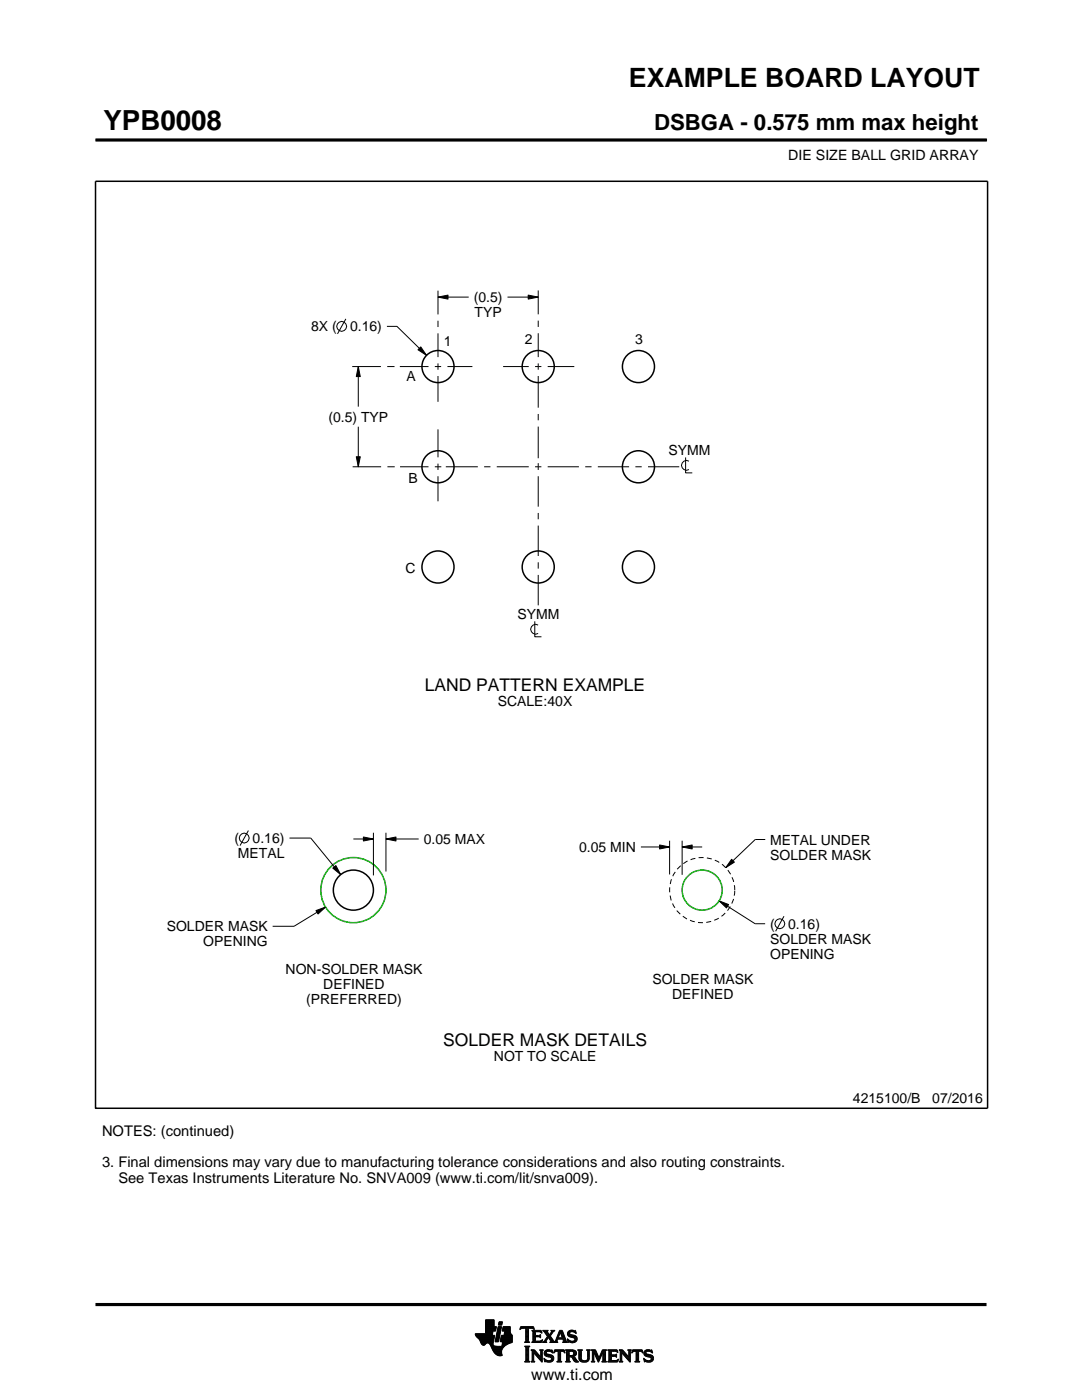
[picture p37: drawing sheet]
<svg xmlns="http://www.w3.org/2000/svg" width="216mm" height="279mm" viewBox="0 0 216 279" stroke-linecap="round" stroke-linejoin="round" font-family="sans-serif">
<defs><g id="words">
<text font-size="5.5" x="20.6" y="26">YPB0008</text>
<text font-size="5.3" x="125.5" y="17.4">EXAMPLE BOARD LAYOUT</text>
<text font-size="4.4" x="130.5" y="26">DSBGA - 0.575 mm max height</text>
<g font-size="3.5">
<text x="84.8" y="137.9">LAND PATTERN EXAMPLE</text>
<text x="88.4" y="208.7">SOLDER MASK DETAILS</text>
</g>
<text font-size="3.2" x="106" y="275.3">www.ti.com</text>
<g font-size="2.9">
<text x="20.4" y="226.7">NOTES: (continued)</text>
<text x="20.4" y="233">3. Final dimensions may vary due to manufacturing tolerance considerations and also routing constraints.</text>
<text x="23.6" y="236.1">See Texas Instruments Literature No. SNVA009 (www.ti.com/lit/snva009).</text>
</g>
<g font-size="2.8">
<text x="157.3" y="32">DIE SIZE BALL GRID ARRAY</text>
<text x="94.5" y="60.3">(0.5)</text>
<text x="94.7" y="63.3">TYP</text>
<text x="62.1" y="66.1">8X (</text>
<text x="69.8" y="66.1">0.16)</text>
<text x="88.6" y="69">1</text>
<text x="104.7" y="68.7">2</text>
<text x="126.7" y="68.7">3</text>
<text x="81.1" y="76.1">A</text>
<text x="65.5" y="84.2">(0.5) TYP</text>
<text x="133.4" y="90.9">SYMM</text>
<text x="81.5" y="96.4">B</text>
<text x="80.9" y="114.4">C</text>
<text x="103.3" y="123.6">SYMM</text>
<text x="99.3" y="141">SCALE:40X</text>
<text x="46.8" y="168.3">(</text>
<text x="47.5" y="171.3">METAL</text>
<text x="50.4" y="168.3">0.16)</text>
<text x="84.5" y="168.4">0.05 MAX</text>
<text x="115.6" y="170">0.05 MIN</text>
<text x="153.7" y="168.5">METAL UNDER</text>
<text x="153.7" y="171.5">SOLDER MASK</text>
<text x="33.3" y="185.9">SOLDER MASK</text>
<text x="153.7" y="185.4">(</text>
<text x="157.3" y="185.4">0.16)</text>
<text x="40.5" y="188.9">OPENING</text>
<text x="153.7" y="188.4">SOLDER MASK</text>
<text x="153.7" y="191.4">OPENING</text>
<text x="57" y="194.3">NON-SOLDER MASK</text>
<text x="64.5" y="197.3">DEFINED</text>
<text x="130.2" y="196.3">SOLDER MASK</text>
<text x="61.1" y="200.3">(PREFERRED)</text>
<text x="134.1" y="199.3">DEFINED</text>
<text x="98.6" y="211.8">NOT TO SCALE</text>
<text x="170.2" y="220.2">4215100/B</text>
<text x="186" y="220.2">07/2016</text>
</g>
</g></defs>
<g fill="none" stroke="#000" stroke-width=".2">
<path d="M19.1 27.9h177.7M196.8 27.7v.5M87.4 59.3l2-.4v.8zM87.4 58v4.8M87.4 59.3h6.1M101.3 59.3h6.1M105.4 58.9l2 .4-2 .4zM107.4 58v4.7M69 63.6l-1.7 3M70.3 73.2h5.7M71.5 73.2l.4 2h-.8zM71.5 73.2v8"/>
<path d="M77.2 65.1h2l5.9 5.8M77.3 73.2h1.2M78.5 73.2h.1M79.8 73.2h5.7M84 69.2l1.1 1.7-1.7-1.1zM86.8 73.2h1.2M87.4 64v1.3M87.4 66.5v4.8M87.4 72.5v1.3M87.4 75v5.2M89.3 73.2h5M100.4 73.2h5.1"/>
<path d="M106.8 73.2h1.2M107.4 64v1.2M107.4 66.5v4.8M107.4 72.5v1.3M107.4 75v6.4M109.3 73.2h5.3M70.4 93.2h5.6M71.1 91.2h.8l-.4 2zM71.5 85.2v8M77.3 93.2h1.3M78.6 93.2h.1M79.8 93.2h5.7"/>
<path d="M86.8 93.2h1.3M87.4 85.7v5.6M87.4 92.5v1.3M87.4 95v5M89 93.2h6.3M96.6 93.2h1.3M99.1 93.2h6.4M106.8 93.2h1.2M107.4 82.6v1.3M107.4 85.1v6.4M107.4 92.4v1.4M107.4 95v6.1"/>
<path d="M109.3 93.2h6.2M116.8 93.2h1.2M119.3 93.2h6.2M126.8 93.2h1.2M129.3 93.2h6.2M136.8 91.3v3.1h1.3M137.5 92a.98 .98 0 0 0-1.5 .9 .98 .98 0 0 0 1.5 .8M107.4 102.4v1.2M107.4 104.9v6.1M107.4 112.2v1.3M107.4 114.7v6.1M106.7 124v3.1h1.3"/>
<path d="M107.4 124.7a.98 .98 0 0 0-1.5 .9 .98 .98 0 0 0 1.5 .8M49.6 165.8l-1.7 3M57.8 167.3h4.2l6 7.2M66.4 173.3l.6-.6 1 1.8zM70.5 167.4h4M72.5 167l2 .4-2 .4zM74.5 166.2v8.5M77 167.4l2-.4v.8zM77 166.2v7.7M77 167.4h6.5M127.9 169h5.7M131.6 168.6l2 .4-2 .4z"/>
<path d="M133.6 167.8v6.7M136.1 169l2-.4v.8zM136.1 167.8v6.8M136.1 169h4M143.5 179.8l1.9 .7-.4 .7zM143.5 179.8l7.2 4.6h2M146 171.5l.5 .6-1.7 1.1zM152.7 167.5h-2l-5.9 5.7M63 181.7l2-.7-1.5 1.4zM65 181l-6.3 3.9h-4.3M156.4 182.9l-1.6 3M94.8 266.2h3.5"/>
<path d="M94.8 266.3h3.5M94.9 266.4h3.3M94.9 266.5h3.8l-.2 1.2M94.9 266.5h3.8M95 266.6h3.7M95 266.7h3.7M95.1 266.8h3.6M95.2 266.9h3.4M95.3 267h3.3M95.4 267.1h3.2M95.5 267.2h3.1M95.6 267.3h3"/>
<path d="M95.7 267.4h2.8M95.7 267.5h2.8M95.8 267.6h2.7M95.8 267.7h2.7M95.9 267.8h2.6M95.9 267.9h2.5M95.9 268h2.5M96 268h1.1M96 268.1h1M96.1 268.2h.8M96.1 268.3h.7M96.2 268.4h.6"/>
<path d="M96.3 268.4h.4M96.9 266.1h1.4M96.9 266h1.4M96.9 265.9h1.4M96.9 265.8h1.5M96.9 265.7h1.5M96.9 264.7l2.2 .1-.2 .9h-.5l-.2 .8M96.9 265.6h2M96.9 265.5h2M96.9 265.4h2M96.9 265.3h2.1M96.9 265.2h2.1"/>
<path d="M96.9 265.1h2.1M96.9 265h2.1M96.9 264.9h2.1M96.9 264.8h2.2M96.9 264.6h1.7M96.9 264.5h1.7M96.9 264.4h1.7M96.9 264.3h1.7M96.9 264.2h1.7M96.9 264.1h1.7M96.9 264h1.7M96.9 263.9h1.7"/>
<path d="M96.9 263.8h1.7M96.9 263.7h1.7M96.9 263.6h1.7M96.9 263.5h1.7M96.9 263.4h1.7M97.5 268h.9M97.6 268.1h.8M97.7 268.2h.7M97.7 268.3h.7M97.8 268.4h.6M97.9 268.5h.6M97.9 268.6h.7"/>
<path d="M98 268.7h1.1M98 268.8h2.6M98 268.8h2.5M98.1 268.9h2.3M98.1 269h2.3M98.1 269.1h2.2M98.2 269.2h2.1M98.2 269.2h2M98.2 269.3h2M98.3 269.4h1.9M98.3 269.5h1.8M98.4 269.6h1.7"/>
<path d="M98.4 268v.4l.3 .2 2 .1M98.5 269.7h1.6M98.5 267.7l-.1 .3M98.5 269.8h1.6M98.6 269.9h1.5M98.6 264.8v-1.4h-1.7v2.8h-2.1l.1 .3 .7 .8 .7 1.1 .3 .1 .6-.5 .4 .1 1 1.8 .8 .6h.8l-.1-1 .8-1M98.6 270h1.5M98.7 270h1.4M98.8 270.1h1.3M98.8 267.7h.7M98.8 267.6h.7M98.8 267.5h.7"/>
<path d="M98.9 270.2h1.2M98.9 267.4h.7M98.9 267.3h.7M98.9 267.2h.7M98.9 267.1h.7M98.9 267h.7M98.9 270.3h1.3M99 266.9h.6M99 266.9h.7M99 266.8h.7M99 266.7h.7M99 266.6h.7"/>
<path d="M99 266.5h.7M99.1 270.4h1.1M99.1 266.4h.7M99.1 266.3h.7M99.1 266.2h.7M99.1 266.1h.7M99.1 266h.7M99.2 265.9h.7M99.2 265.8h.7M99.2 270.4h1M99.2 265.7h.7M99.2 265.6h.7"/>
<path d="M99.2 265.5h.7M99.3 265.4h.6M99.3 265.4h.7M99.3 265.3h.7M99.3 265.2h.7M99.3 265.1h.7M99.3 265h.7M99.4 270.5h.8M99.4 264.9h.7M99.4 264.8h.7M99.4 264.8h.7l-.6 3h-.7zM99.4 264.5l.2-.7h.7l-.2 .7h-.7"/>
<path d="M99.5 264.4h.6M99.5 264.3h.7M99.5 264.2h.7M99.5 264.1h.7M99.5 264h.7M99.5 263.9h.7M99.6 263.8h.7M99.8 270.6h.1M99.8 267.7h2.4M99.8 267.6h2.4M99.8 267.5h2.4M99.9 267.4h2.3"/>
<path d="M99.9 267.3h2.3M99.9 267.2h2.3M99.9 267.1h2.3M99.9 267h2.3M99.9 266.9h2.3M100 266.9h2.2M100 266.8h2.2M100 266.7h2.2M100 266.6h2.2M100 266.5h2.2M100.1 268.6h.7M100.2 268.5h.7"/>
<path d="M100.2 268.4h.8M100.2 268.4h.9M100.2 268.3h1M100.2 268.2h1.2M100.2 265.6h1.6M100.2 268.1h1.4M100.2 265.5h1.6M100.2 268h1.6M100.3 265.4h1.5M100.3 268h1.7M100.3 267.9h1.9M100.3 265.3h1.5"/>
<path d="M100.3 267.8h1.9M100.3 265.2h1.5M100.3 265.1h1.5M100.3 265h1.5M100.4 264.9h1.4M100.4 264.8h1.4M100.6 266.5l.1-.8h-.5l.2-.9h1.4l.1 1.1 .3 .6v1.4l-1.3 .6M100.6 266.4h1.5M100.6 266.3h1.4M100.6 266.2h1.4M100.6 266.1h1.3M100.7 266h1.2"/>
<path d="M100.7 265.9h1.2M100.7 265.8h1.1M100.7 265.7h1.1M102.2 266.5h-2.2l-.2 1.1 .5 .2-.2 .9M103.7 265.3h.1M103.8 265.2h.2M103.8 265h2.8M103.8 264.9h2.7M103.9 264.8h2.6M104.7 267.8h1M104.7 271.8h1.1M104.7 268.7h1"/>
<path d="M104.8 267.7h.7M104.8 271.7h.8M104.9 265.2h.6M104.9 268.9h.6M104.9 267.6h.6M104.9 267.5l-.2 .3M104.9 267.5h.6M104.9 267.4h.6M104.9 267.3h.6M104.9 267.2h.6M104.9 267.1h.6M104.9 267h.6"/>
<path d="M104.9 266.8h.6M104.9 266.7h.6M104.9 266.6h.6M104.9 266.5h.6M104.9 266.4h.6M104.9 266.3h.6M104.9 266.2h.6M104.9 266.1h.6M104.9 265.9h.6M104.9 265.8h.6M104.9 265.7h.6M104.9 265.6h.6"/>
<path d="M104.9 265.5h.6M104.9 265.4h.6M104.9 265.3h.6M104.9 271.5h.6M104.9 269h.6M104.9 271.4h.6M104.9 271.4v-2.4l-.2-.4h1.1l-.3 .4v2.4M104.9 271.4l-.2 .4h1.1l-.3-.4M104.9 271.3h.6M104.9 271.2h.6M104.9 271.1h.6M104.9 271h.6"/>
<path d="M104.9 270.9h.6M104.9 270.8h.6M104.9 270.6h.6M104.9 270.5h.6M104.9 270.4h.6M104.9 270.3h.6M104.9 270.2h.6M104.9 270.1h.6M104.9 270h.6M104.9 269.9h.6M104.9 269.8h.6M104.9 269.6h.6"/>
<path d="M104.9 269.5h.6M104.9 269.4h.6M104.9 269.3h.6M104.9 269.2h.6M104.9 269.1h.6M105.5 267.5l.2 .3M105.5 267.5v-2.3l.7-.1 .4 .3-.1-.6h-2.6l-.1 .6 .4-.3 .7 .1v2.3M105.7 267.8h-1M105.9 271.8h.8M105.9 269.4h.8M106.1 269.5h.7M106.1 267.8h2"/>
<path d="M106.1 271.7h.5M106.2 269.6h.7M106.2 271.5h.3M106.2 265.6h1.8M106.2 269.8h.8M106.2 271.4h.3M106.2 271.4l-.3 .4h.8l-.2-.4M106.2 271.3h.3M106.2 271.2h.3M106.2 271.1h.3M106.2 271h.3M106.2 270.9h.3"/>
<path d="M106.2 270.8h.3M106.2 270.6h.3M106.2 270.5h.3M106.2 270.4h.3M106.2 270.3h.3M106.2 270.2h.3M106.2 270.1h.3M106.2 270h1M106.2 269.9h.9M106.2 269.8v1.6M106.2 269.8l-.3-.4h.8l1.2 1.4M106.3 267.7h1.8"/>
<path d="M106.3 265.7h1.8M106.3 267.6h.6M106.3 265.8h.6M106.3 267.5l-.2 .3M106.3 267.5h.5M106.3 267.4h.5M106.3 267.3h.5M106.3 267.2h.5M106.3 267.1h.5M106.3 267h.5M106.3 266.8h.5M106.3 266.7h1.6"/>
<path d="M106.3 266.6h1.6M106.3 266.5h.5M106.3 266.4h.5M106.3 266.3h.5M106.3 266.2h.5M106.3 266.1h.5M106.3 265.9h.5M106.4 265.2h.2M106.5 270h.1M106.5 270v1.4M106.5 265.3h.1M106.6 270.1h.7"/>
<path d="M106.7 270.2h.7M106.8 270.3h.7M106.8 265.9l.2-.1h.6l.6 .2-.2-.5h-1.9l.2 .3v1.7M106.8 265.9v.6h.8l.3-.2v.7M106.9 270.4h.7M107 270.5h.7M107.1 270.6h.7M107.2 270.8h1M107.3 270.9h.9M107.4 271h.8M107.5 271.1h.7M107.6 271.2h.6"/>
<path d="M107.6 266.5h.3M107.7 271.3h.5M107.7 269.4h.7M107.7 266.8h.2M107.7 267.6h.5M107.8 266.4h.1M107.8 271.4h.4M107.8 267h.1M107.8 265.8h.3M107.8 269.5h.5M107.9 271.5h.3M107.9 269.6h.3"/>
<path d="M107.9 267l-.3-.2h-.8l.1 .8h.9l.5-.2M107.9 269.8h.3M107.9 270.6h.3M107.9 270.5h.3M107.9 270.4h.3M107.9 270.3h.3M107.9 270.2h.3M107.9 270.1h.3M107.9 270h.3M107.9 269.9h.3M107.9 269.8v1M107.9 269.8l-.2-.4h.7l-.2 .4"/>
<path d="M108 271.7h.2M108 265.9h.1M108 267.5h.2M108.1 271.8h.1M108.1 266.1h.1M108.2 267.4h.1M108.2 269.8v2.1l-1.7-1.9M108.2 267.8h.9M108.3 267.4l-.2 .5-2-.1M108.3 265.6h1M108.5 267.7h.5M108.5 271.1l.8 .4h.5l.2-.1-.1-.4-1-.4-.3-.3 .1-.7 .7-.2 .6 .1 .2-.1 .1 .6-.9-.3-.3 .1-.1 .3 1.3 .4 .2 .6"/>
<path d="M108.5 271.1h.1M108.5 265.7h.7M108.5 271.2h.2M108.6 271.3h.2M108.6 270.1h.4M108.6 270h.4M108.6 270.2h.6M108.6 267.6h.4M108.6 271.4h.4M108.6 269.9h.4M108.6 270.3h1M108.6 265.8h.7"/>
<path d="M108.6 271.5h.8M108.6 269.8h.5M108.7 271.7h1.5M108.7 270.4h1.3M108.7 267.5h.3M108.7 271.8h.1M108.7 265.9h.6M108.7 269.6h1.5M108.8 267.4h.3M108.8 270.5h1.5M108.8 266.1h.6M108.8 269.5h1.4"/>
<path d="M108.8 267.3h.4M108.9 266.2h.6M108.9 267.2h.4M108.9 266.3h.6M108.9 270.6h1.5M109 267.1h.3M109 266.4h1M109.1 271.8h.9M109.1 269.4h.7M109.1 267h.9M109.1 266.5h.8M109.1 267.8h-.9"/>
<path d="M109.2 266.8h.8M109.2 266.6h.6M109.2 266.7h.7M109.2 266.7l-.6 .9-.4 .2M109.3 270.8h1.1M109.5 267.1h.6M109.6 267.2h.6M109.7 271.5h.7M109.7 267.3h.6M109.7 267.8l.2-.2-.5-.7-.4 .8 .1 .1M109.7 267.8h1.6M109.7 266.3h.4"/>
<path d="M109.7 267.4h.6M109.8 270.9h.7M109.8 266.2h.3M109.8 266.6l.9 1.2 1-2.3h.5l.8 2.1 .3 .2M109.8 267.5h.6M109.9 266.1h.3M109.9 269.8h.4M109.9 267.6h.6M109.9 267.7h.7M109.9 271.4h.5M109.9 265.9h.4M110 271h.5"/>
<path d="M110 265.6h.7M110 265.9l-.4 .5-.4-.6 .2-.3h-1.1l.9 1.2M110 265.9l.1-.2-.2-.2h.8l-.9 1.1M110 271.3h.5M110 265.8h.4M110 271.1h.5M110 271.2h.5M110.1 269.4h.1M110.1 265.7h.4M110.1 269.9h.2M110.2 270h.1M110.5 270h.1"/>
<path d="M110.5 269.9h.2M110.5 271.1l-.2 .5-.8 .3-.6-.2-.2 .1-.2-.7M110.5 269.8h.3M110.6 269.6h2.1M110.6 269.5h2M110.6 269.4h2M110.7 267.7h.5M110.8 267.6h.4M110.9 267.5h.3M110.9 267.4h.3M111 267.3h.3M111 267.2h1.8"/>
<path d="M111 267.1h1.8M111.1 267h.3M111.1 271.8h1M111.1 266.8h.4M111.2 266.7h.3M111.2 267.5l.1-.2h1l.1 .2M111.2 267.5v.3h.1M111.2 266.6h.3M111.3 266.5h.3M111.3 271.7h.6M111.3 266.4h.3M111.3 271.5h.6"/>
<path d="M111.3 267.8h-1.6M111.3 269.8h.6M111.4 266.3h.3M111.4 271.4h.5M111.4 271.4l-.1-1.7h-.4l-.4 .4 .2-.7h1.9l.1 .7-.3-.4h-.5v1.7M111.4 270.5h.5M111.4 270.4h.5M111.4 270.3h.5M111.4 270.2h.5M111.4 270.1h.5M111.4 270h.5M111.4 269.9h.5"/>
<path d="M111.4 271.4l-.3 .4h1l-.2-.4M111.4 271.3h.5M111.4 271.2h.5M111.4 271.1h.5M111.4 271h.5M111.4 270.9h.5M111.4 270.8h.5M111.4 270.6h.5M111.4 266.2h.3M111.4 266.1h.4M111.5 265.9h.9M111.5 265.8h.8"/>
<path d="M111.6 265.7h.7M111.6 265.6h.6M111.8 265.9l.4 1.1h-.8zM111.9 266.1h.5M111.9 266.2h.5M111.9 266.3h.6M112 266.4h.5M112 266.5h.6M112.1 266.6h.5M112.1 266.7h.6M112.1 266.8h.6M112.2 267h.5"/>
<path d="M112.2 267.8h1.1M112.3 267.3h.6M112.3 267.4h.6M112.4 267.5h.6M112.4 267.5v.3h-.2M112.4 269.8h.3M112.4 267.6h.6M112.4 267.7h.7M112.6 269.9h.1M112.6 270h.2M112.8 271.8h1M112.8 269.4h1.6"/>
<path d="M113 269.5h1.7M113 271.7h.7M113 269.6h1.9M113 271.5h.6M113 269.8h.6M113 271.4h.6M113 271.4l-.2 .4h1l-.2-.4M113 271.3h.6M113 271.2h.6M113 271.1h.6M113 271h.6M113 270.9h.6"/>
<path d="M113 270.8h1.5M113 270.6h1.6M113 270.5h1.8M113 270.4h.6M113 270.3h.6M113 270.2h.6M113 270.1h.6M113 270h.6M113 269.9h.6M113 269.8v1.6M113 269.8l-.2-.4h1.4l.6 .2 .2 .3v.4l-.2 .3-.4 .1M113.2 267.3h.2"/>
<path d="M113.2 267.4h.3M113.2 266.2h.5M113.2 266.3h.6M113.2 266.1h.5M113.3 267.5h.3M113.3 267.8h-1.1M113.3 266.4h.9M113.3 265.9h.4M113.3 267.6h.6M113.3 266.5h1.3M113.3 267.7h1.6M113.3 265.8h.5"/>
<path d="M113.3 267.8h.2M113.4 266.6h1.5M113.4 265.7h1.5M113.4 265.7l.5-.2 .7 .1 .2-.1 .1 .7-.7-.4h-.4l-.1 .3 .1 .2 .9 .2 .4 .3 .1 .5-.3 .5-.6 .2-.7-.2-.2 .1-.2-.7 .9 .5 .5-.1 .1-.3-.2-.3-1.1-.4-.2-.4zM113.5 266.7h1.5M113.5 265.6h1.4M113.6 271.4v-.6h.4l.7 1h.8M113.6 269.9l.1-.2 .7 .2v.4l-.4 .2M113.6 269.9v.6M113.7 267.8h1.1M113.8 266.8h1.3M113.8 265.5h.6"/>
<path d="M114 268h.4M114.1 270.9h.6M114.2 271h.6M114.2 271.1h.7M114.3 271.2h.6M114.3 267h.8M114.3 269.8h.7M114.3 270.4h.6M114.4 271.3h.6M114.4 270.7l1.1 1.1M114.4 270.7h.1M114.4 271.4h.7"/>
<path d="M114.4 269.9h.6M114.4 270.3h.6M114.5 267.6h.5M114.5 270.2h.5M114.5 270h.5M114.5 265.8h.4M114.5 270.1h.5M114.5 271.5h.7M114.6 271.7h.7M114.6 267.1h.6M114.6 267.5h.5M114.7 267.2h.5"/>
<path d="M114.7 267.4h.5M114.7 265.9h.3M114.7 267.3h.5M114.7 271.8h.8M114.8 266.1h.2M114.9 266.2h.1M115.3 269.4h.9M115.4 269.5h.7M115.5 269.6h.5M115.5 269.8h.5M115.5 269.8v1.4l.4 .5 .6 .2 .7-.1 .3-.3 .1-.5M115.5 271h.5"/>
<path d="M115.5 270.9h.5M115.5 270.8h.5M115.5 270.6h.5M115.5 270.5h.5M115.5 270.4h.5M115.5 270.3h.5M115.5 270.2h.5M115.5 270.1h.5M115.5 270h.5M115.5 269.9h.5M115.5 269.8l-.2-.4h.9l-.2 .4M115.5 271.1h.5"/>
<path d="M115.5 271.2h.5M115.5 271.3h.6M115.6 271.4h.6M115.7 271.5h.8M115.8 271.7h1.5M116 271l.2 .4 .5 .2 .4-.2 .2-.4M116 269.8v1.2M116 271.8h1.1M116.8 271.5h.6M117 269.4h.8M117.1 271.4h.4M117.2 269.5h.5"/>
<path d="M117.2 271.3h.4M117.2 269.6h.4M117.2 271.2h.4M117.2 271.1h.4M117.3 269.8h.3M117.3 271h.3M117.3 270.9h.3M117.3 270.8h.3M117.3 270.6h.3M117.3 270.5h.3M117.3 270.4h.3M117.3 270.3h.3"/>
<path d="M117.3 270.2h.3M117.3 270.1h.3M117.3 270h.3M117.3 269.9h.3M117.6 269.8l.2-.4h-.8l.2 .3 .1 1.3M117.6 269.8v1.2M118 271.8h.7M118 269.4h.8M118.1 269.5h.8M118.1 271.7h.5M118.2 269.6h.7M118.2 271.5h.3"/>
<path d="M118.2 269.8h.8M118.2 271.4h.3M118.2 269.8l-.2-.4h.8l.7 1.6 .7-1.6h.9l-.3 .4M118.2 271.4l-.2 .4h.7l-.2-.4M118.2 271.3h.3M118.2 271.2h.3M118.2 271.1h.3M118.2 271h.3M118.2 270.9h.3M118.2 270.8h.3M118.2 270.6h.3M118.2 270.5h.3"/>
<path d="M118.2 270.4h.3M118.2 270.3h.3M118.2 270.2h.3M118.2 270.1h.3M118.2 270h.9M118.2 269.9h.8M118.2 269.8v1.6M118.6 270.1h.5M118.6 270.2h.6M118.7 270.3h.5M118.7 270.4h.6M118.8 270.5h.5"/>
<path d="M118.8 270.6h.6M118.9 270.8h.5M118.9 270.9h.6M119 271h.8M119 271.1h.8M119.1 271.2h.6M119.1 271.3h.6M119.2 271.4h.4M119.2 271.5h.4M119.3 271.7h.2M119.3 271.8h.2M119.6 270.9h.3"/>
<path d="M119.6 270.8h.3M119.7 270.6h.3M119.7 270.5h.3M119.8 270.4h.3M119.8 270.3h.3M119.9 270.2h.3M119.9 270.1h.3M120 270h.8M120 269.9h.8M120 269.8h.8M120.1 271.8h1M120.1 269.6h.7"/>
<path d="M120.1 269.5h.8M120.2 269.4h.9M120.2 271.7h.7M120.3 271.5h.5M120.3 271.4h.5M120.3 271.4l-.2 .4h1l-.3-.4M120.3 271.4v-1.5l-.9 2-.9-2v1.5M120.3 271.3h.5M120.3 271.2h.5M120.3 271.1h.5M120.3 271h.5M120.3 270.9h.5"/>
<path d="M120.3 270.8h.5M120.3 270.6h.5M120.3 270.5h.5M120.3 270.4h.5M120.3 270.3h.5M120.3 270.2h.5M120.3 270.1h.5M120.8 269.8v1.6M121.2 271.8h2M121.2 269.4h1.9M121.4 269.5h1.8M121.4 271.7h1.9"/>
<path d="M121.5 269.6h1.7M121.5 271.5h1.8M121.5 269.8h.5M121.5 271.4h.5M121.5 269.8l-.3-.4h1.9l.2 .6M121.5 269.9h.5M121.5 269.8v1.6M121.5 271.3h.5M121.5 271.2h.5M121.5 271.1h.5M121.5 271h.5M121.5 270.9h.5"/>
<path d="M121.5 270.8h.5M121.5 270.6h1.5M121.5 270.5h1.5M121.5 270.4h1.5M121.5 270.3h.5M121.5 270.2h.5M121.5 270.1h.5M121.5 270h.5M122.6 270.4l.4-.2v.7l-.2-.2h-.8v.7l.2 .1M122.9 270.8h.1M122.9 270.3h.1M123 269.8h.3"/>
<path d="M123.1 271.4h.3M123.2 269.9h.1M123.3 270h.1M123.3 270l-.4-.3h-.8l-.1 .7M123.3 271.3h.1M123.4 271.2h.1M123.4 271.2l-.2 .6h-2l.3-.4M123.4 271.2l-.3 .3h-.4M123.5 271.8h.8M123.5 269.4h.7M123.6 269.5h.7M123.7 271.7h.5"/>
<path d="M123.7 269.6h.7M123.7 271.5h.4M123.7 269.8h.8M123.7 271.4h.4M123.7 271.4l-.2 .4h.8l-.2-.4M123.7 271.3h.4M123.7 271.2h.4M123.7 271.1h.4M123.7 271h.4M123.7 270.9h.4M123.7 270.8h.4M123.7 270.6h.4"/>
<path d="M123.7 270.5h.4M123.7 270.4h.4M123.7 270.3h.4M123.7 270.2h.4M123.7 270.1h.4M123.7 270h1M123.7 269.9h.9M123.7 269.8v1.6M123.7 269.8l-.2-.4h.7l1.2 1.4 .1-1M124.1 270v1.4M124.1 270h.1M124.2 270.1h.6"/>
<path d="M124.2 270.2h.7M124.3 270.3h.7M124.4 270.4h.7M124.5 270.5h.7M124.6 270.6h.7M124.7 270.8h1.1M124.8 270.9h1M124.9 271h.9M125 271.1h.8M125.1 271.2h.7M125.2 271.3h.6M125.2 269.4h.8"/>
<path d="M125.3 271.4h.5M125.4 269.5h.5M125.4 271.5h.4M125.4 269.6h.4M125.5 269.8h.3M125.5 269.8l-.3-.4h.8l-.2 .4M125.5 270.4h.3M125.5 270.3h.3M125.5 270.2h.3M125.5 270.1h.3M125.5 270h.3M125.5 269.9h.3"/>
<path d="M125.5 270.6h.3M125.5 270.5h.3M125.5 271.7h.3M125.6 271.8h.2M125.8 269.8v2.1l-1.7-1.9M126 270h.1M126.1 269.9h.1M126.1 269.8h.3M126.1 269.6h2.1M126.2 269.5h2M126.2 269.4h2M126.6 271.8h1.1"/>
<path d="M126.9 271.7h.6M126.9 271.5h.5M126.9 269.8h.5M126.9 271.4h.5M126.9 271.4v-1.7h-.5l-.3 .4 .1-.7h1.9l.2 .7-.4-.4h-.5v1.7M126.9 270.5h.5M126.9 270.4h.5M126.9 270.3h.5M126.9 270.2h.5M126.9 270.1h.5M126.9 270h.5M126.9 269.9h.5"/>
<path d="M126.9 271.4l-.3 .4h1.1l-.3-.4M126.9 271.3h.5M126.9 271.2h.5M126.9 271.1h.5M126.9 271h.5M126.9 270.9h.5M126.9 270.8h.5M126.9 270.6h.5M128 269.8h.3M128.1 269.9h.2M128.2 270h.1M128.4 271.1h.1"/>
<path d="M128.4 271.2h.2M128.5 271.3h.2M128.5 270.1h.4M128.5 270h.4M128.5 270.2h.6M128.5 271.4h.4M128.5 269.9h.4M128.5 270.3h1M128.5 271.5h.8M128.5 269.8h.5M128.6 271.7h1.5M128.6 270.4h1.3"/>
<path d="M128.6 271.8h.1M128.6 269.6h1.5M128.7 270.5h1.5M128.7 269.5h1.4M128.8 270.6h1.5M128.9 271.8h1M129 269.4h.7M129.1 270.8l-.6-.4 .1-.7 .5-.3 .8 .1 .2-.1 .1 .7-.8-.4-.4 .1-.1 .2 1.3 .5 .2 .6M129.1 270.8l.7 .2v.4l-.6 .1-.8-.4M129.2 270.8h1.1M129.6 271.5h.7M129.6 270.9h.8"/>
<path d="M129.8 269.8h.4M129.8 271.4h.5M129.9 271h.5M129.9 271.3h.5M129.9 271.1h.5M129.9 271.2h.5M129.9 269.4h.2M130 269.9h.2M130.1 270h.1M130.4 271.1l-.3 .5-.7 .3-.6-.2-.2 .1-.2-.7"/>
<circle cx="68.2" cy="65.1" r=".98"/>
<circle cx="48.7" cy="167.3" r=".98"/>
<circle cx="155.6" cy="184.4" r=".98"/>
</g>
<g fill="#000">
<path d="M87.4 59.3l2-.4v.8zM105.4 58.9l2 .4-2 .4zM71.5 73.2l.4 2h-.8zM84 69.2l1.1 1.7-1.7-1.1zM71.1 91.2h.8l-.4 2zM66.4 173.3l.6-.6 1 1.8zM72.5 167l2 .4-2 .4zM77 167.4l2-.4v.8zM131.6 168.6l2 .4-2 .4zM136.1 169l2-.4v.8zM143.5 179.8l1.9 .7-.4 .7zM146 171.5l.5 .6-1.7 1.1z"/>
<path d="M63 181.7l2-.7-1.5 1.4z"/>
</g>
<g fill="none" stroke="#000" stroke-width=".3">
<path d="M19.1 36.2h178v185h-178z"/>
<circle cx="87.4" cy="73.2" r="3.2"/>
<circle cx="107.4" cy="73.2" r="3.2"/>
<circle cx="127.4" cy="73.2" r="3.2"/>
<circle cx="87.4" cy="93.2" r="3.2"/>
<circle cx="127.4" cy="93.2" r="3.2"/>
<circle cx="87.4" cy="113.2" r="3.2"/>
<circle cx="107.4" cy="113.2" r="3.2"/>
<circle cx="127.4" cy="113.2" r="3.2"/>
<circle cx="70.5" cy="177.6" r="4"/>
</g>
<path d="M19 27.9h177.8M19 260.3h177.8" fill="none" stroke="#000" stroke-width=".63" stroke-linecap="butt"/>
<g fill="none" stroke="#00a600" stroke-width=".3">
<circle cx="70.5" cy="177.6" r="6.5"/>
<circle cx="140.1" cy="177.6" r="4"/>
</g>
<path d="M146.6 177.6a6.5 6.5 0 0 0-9.5-5.7 6.5 6.5 0 0 0-.8 11 6.5 6.5 0 0 0 10.2-4.3l.1-1" fill="none" stroke="#000" stroke-width=".2" stroke-dasharray="1 .7" stroke-linecap="butt"/>
<use href="#words"/>
</svg>
